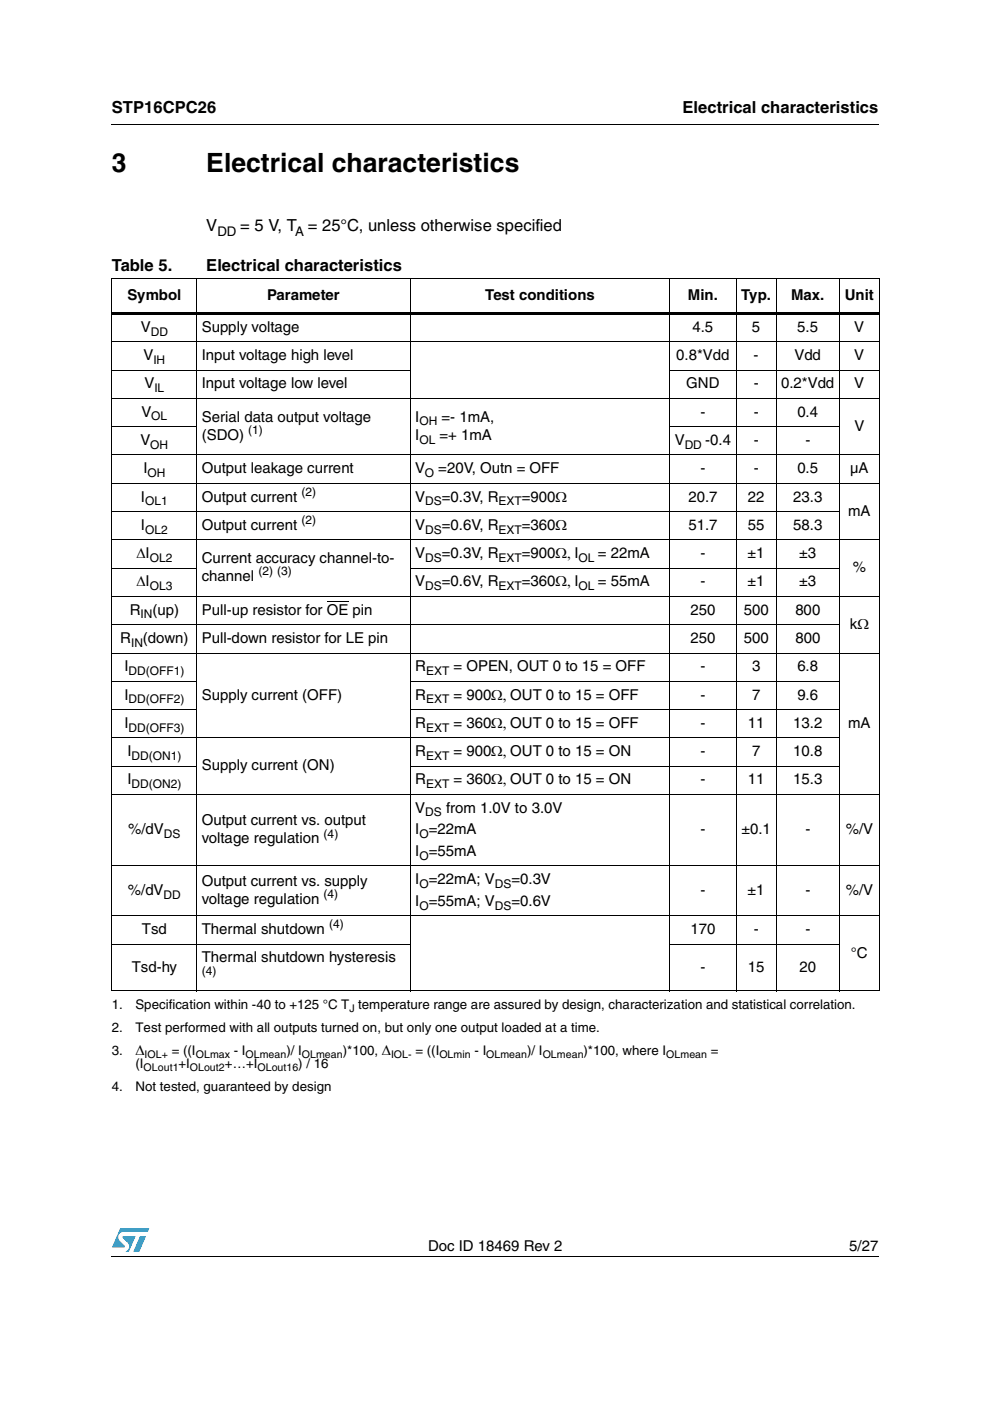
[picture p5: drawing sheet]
<svg xmlns="http://www.w3.org/2000/svg" width="210mm" height="297mm" viewBox="0 0 210 297" stroke-linecap="round" stroke-linejoin="round" font-family="sans-serif">
<defs><g id="words">
<g font-size="5.6">
<text x="23.7" y="36.4">3</text>
<text x="43.7" y="36.4">Electrical characteristics</text>
</g>
<g font-size="3.5">
<text x="23.7" y="23.9">STP16CPC26</text>
<text x="144.7" y="23.9">Electrical characteristics</text>
<text x="43.7" y="49.1">V</text>
<text x="50.9" y="49.1">= 5 V, T = 25°C, unless otherwise specified</text>
<text x="23.7" y="57.6">Table 5.</text>
<text x="43.7" y="57.6">Electrical characteristics</text>
</g>
<g font-size="3.2">
<text x="27" y="63.6">Symbol</text>
<text x="56.6" y="63.6">Parameter</text>
<text x="102.8" y="63.6">Test conditions</text>
<text x="145.9" y="63.6">Min.</text>
<text x="157.1" y="63.6">Typ.</text>
<text x="167.7" y="63.6">Max.</text>
<text x="179.1" y="63.6">Unit</text>
<text x="29.8" y="70.4">V</text>
<text x="42.8" y="70.4">Supply voltage</text>
<text x="146.8" y="70.4">4.5</text>
<text x="159.4" y="70.4">5</text>
<text x="169" y="70.4">5.5</text>
<text x="181.1" y="70.4">V</text>
<text x="30.4" y="76.3">V</text>
<text x="42.8" y="76.3">Input voltage high level</text>
<text x="143.4" y="76.3">0.8*Vdd</text>
<text x="159.8" y="76.3">-</text>
<text x="168.4" y="76.3">Vdd</text>
<text x="181.1" y="76.3">V</text>
<text x="30.6" y="82.4">V</text>
<text x="42.8" y="82.4">Input voltage low level</text>
<text x="145.5" y="82.4">GND</text>
<text x="159.8" y="82.4">-</text>
<text x="165.6" y="82.4">0.2*Vdd</text>
<text x="181.1" y="82.4">V</text>
<text x="30" y="88.3">V</text>
<text x="42.8" y="89.4">Serial data output voltage</text>
<text x="88.1" y="89.4">I</text>
<text x="93.6" y="89.4">=- 1mA,</text>
<text x="148.5" y="88.3">-</text>
<text x="159.8" y="88.3">-</text>
<text x="169.1" y="88.3">0.4</text>
<text x="29.8" y="94.3">V</text>
<text x="42.8" y="93.3">(SDO)</text>
<text x="88.1" y="93.3">I</text>
<text x="93.2" y="93.3">=+ 1mA</text>
<text x="143.1" y="94.3">V</text>
<text x="149.5" y="94.3">-0.4</text>
<text x="159.8" y="94.3">-</text>
<text x="170.8" y="94.3">-</text>
<text x="181.1" y="91.4">V</text>
<text x="30.4" y="100.4">I</text>
<text x="42.8" y="100.4">Output leakage current</text>
<text x="88" y="100.4">V</text>
<text x="92.9" y="100.4">=20V, Outn = OFF</text>
<text x="148.5" y="100.4">-</text>
<text x="159.8" y="100.4">-</text>
<text x="169.1" y="100.4">0.5</text>
<text x="180.3" y="100.4">µA</text>
<text x="29.9" y="106.3">I</text>
<text x="42.8" y="106.3">Output current</text>
<text x="88.1" y="106.3">V</text>
<text x="93.7" y="106.3">=0.3V, R</text>
<text x="110.6" y="106.3">=900Ω</text>
<text x="146" y="106.3">20.7</text>
<text x="158.6" y="106.3">22</text>
<text x="168.2" y="106.3">23.3</text>
<text x="29.9" y="112.4">I</text>
<text x="42.8" y="112.4">Output current</text>
<text x="88.1" y="112.4">V</text>
<text x="93.7" y="112.4">=0.6V, R</text>
<text x="110.6" y="112.4">=360Ω</text>
<text x="146" y="112.4">51.7</text>
<text x="158.6" y="112.4">55</text>
<text x="168.2" y="112.4">58.3</text>
<text x="179.8" y="109.3">mA</text>
<text x="28.9" y="118.3">ΔI</text>
<text x="42.8" y="119.4">Current accuracy channel-to-</text>
<text x="88.1" y="118.3">V</text>
<text x="93.7" y="118.3">=0.3V, R</text>
<text x="110.6" y="118.3">=900Ω, I</text>
<text x="126.8" y="118.3">= 22mA</text>
<text x="148.5" y="118.3">-</text>
<text x="158.5" y="118.3">±1</text>
<text x="169.5" y="118.3">±3</text>
<text x="28.9" y="124.3">ΔI</text>
<text x="42.8" y="123.3">channel</text>
<text x="88.1" y="124.3">V</text>
<text x="93.7" y="124.3">=0.6V, R</text>
<text x="110.6" y="124.3">=360Ω, I</text>
<text x="126.8" y="124.3">= 55mA</text>
<text x="148.5" y="124.3">-</text>
<text x="158.5" y="124.3">±1</text>
<text x="169.5" y="124.3">±3</text>
<text x="180.8" y="121.3">%</text>
<text x="27.5" y="130.3">R</text>
<text x="32.3" y="130.3">(up)</text>
<text x="42.8" y="130.3">Pull-up resistor for OE pin</text>
<text x="146.4" y="130.3">250</text>
<text x="157.7" y="130.3">500</text>
<text x="168.6" y="130.3">800</text>
<text x="25.5" y="136.3">R</text>
<text x="30.3" y="136.3">(down)</text>
<text x="42.8" y="136.3">Pull-down resistor for LE pin</text>
<text x="146.4" y="136.3">250</text>
<text x="157.7" y="136.3">500</text>
<text x="168.6" y="136.3">800</text>
<text x="180.2" y="133.3">kΩ</text>
<text x="26.4" y="142.3">I</text>
<text x="88.1" y="142.3">R</text>
<text x="96.2" y="142.3">= OPEN, OUT 0 to 15 = OFF</text>
<text x="148.5" y="142.3">-</text>
<text x="159.4" y="142.3">3</text>
<text x="169.1" y="142.3">6.8</text>
<text x="26.4" y="148.3">I</text>
<text x="42.8" y="148.3">Supply current (OFF)</text>
<text x="88.1" y="148.3">R</text>
<text x="96.2" y="148.3">= 900Ω, OUT 0 to 15 = OFF</text>
<text x="148.5" y="148.3">-</text>
<text x="159.4" y="148.3">7</text>
<text x="169.1" y="148.3">9.6</text>
<text x="26.4" y="154.3">I</text>
<text x="88.1" y="154.3">R</text>
<text x="96.2" y="154.3">= 360Ω, OUT 0 to 15 = OFF</text>
<text x="148.5" y="154.3">-</text>
<text x="158.6" y="154.3">11</text>
<text x="168.2" y="154.3">13.2</text>
<text x="179.8" y="154.3">mA</text>
<text x="27" y="160.3">I</text>
<text x="88.1" y="160.3">R</text>
<text x="96.2" y="160.3">= 900Ω, OUT 0 to 15 = ON</text>
<text x="148.5" y="160.3">-</text>
<text x="159.4" y="160.3">7</text>
<text x="168.2" y="160.3">10.8</text>
<text x="27" y="166.3">I</text>
<text x="42.8" y="163.3">Supply current (ON)</text>
<text x="88.1" y="166.3">R</text>
<text x="96.2" y="166.3">= 360Ω, OUT 0 to 15 = ON</text>
<text x="148.5" y="166.3">-</text>
<text x="158.6" y="166.3">11</text>
<text x="168.2" y="166.3">15.3</text>
<text x="88.1" y="172.3">V</text>
<text x="94.6" y="172.3">from 1.0V to 3.0V</text>
<text x="27.2" y="176.9">%/dV</text>
<text x="42.8" y="175">Output current vs. output</text>
<text x="42.8" y="178.8">voltage regulation</text>
<text x="88.1" y="176.9">I =22mA</text>
<text x="148.5" y="176.9">-</text>
<text x="157.2" y="176.9">±0.1</text>
<text x="170.8" y="176.9">-</text>
<text x="179.3" y="176.9">%/V</text>
<text x="88.1" y="181.5">I =55mA</text>
<text x="27.1" y="189.8">%/dV</text>
<text x="42.8" y="187.8">Output current vs. supply</text>
<text x="42.8" y="191.7">voltage regulation</text>
<text x="88.1" y="187.5">I =22mA; V</text>
<text x="108.4" y="187.5">=0.3V</text>
<text x="148.5" y="189.8">-</text>
<text x="158.5" y="189.8">±1</text>
<text x="170.8" y="189.8">-</text>
<text x="179.3" y="189.8">%/V</text>
<text x="88.1" y="192.1">I =55mA; V</text>
<text x="108.4" y="192.1">=0.6V</text>
<text x="30.1" y="198.1">Tsd</text>
<text x="42.8" y="198.1">Thermal shutdown</text>
<text x="146.4" y="198.1">170</text>
<text x="159.8" y="198.1">-</text>
<text x="170.8" y="198.1">-</text>
<text x="180.4" y="203">°C</text>
<text x="27.9" y="206">Tsd-hy</text>
<text x="42.8" y="204.1">Thermal shutdown hysteresis</text>
<text x="148.5" y="206">-</text>
<text x="158.6" y="206">15</text>
<text x="169.5" y="206">20</text>
<text x="28.7" y="223.6">Δ</text>
<text x="90.8" y="265.1">Doc ID 18469 Rev 2</text>
<text x="180.1" y="265.1">5/27</text>
</g>
<g font-size="2.8">
<text x="46.1" y="50">DD</text>
<text x="62.6" y="50">A</text>
<text x="23.7" y="214">1.</text>
<text x="28.7" y="214">Specification within -40 to +125 °C T temperature range are assured by design, characterization and statistical correlation.</text>
<text x="23.7" y="218.8">2.</text>
<text x="28.7" y="218.8">Test performed with all outputs turned on, but only one output loaded at a time.</text>
<text x="23.7" y="223.6">3.</text>
<text x="28.7" y="226.4">(I</text>
<text x="36.4" y="223.6">= ((I</text>
<text x="37.8" y="226.4">+I</text>
<text x="47.7" y="226.4">+…+I</text>
<text x="49.6" y="223.6">- I</text>
<text x="60.7" y="223.6">)/ I</text>
<text x="63.2" y="226.4">) / 16</text>
<text x="72.7" y="223.6">)*100, Δ</text>
<text x="88.1" y="223.6">= ((I</text>
<text x="100.6" y="223.6">- I</text>
<text x="111.8" y="223.6">)/ I</text>
<text x="123.7" y="223.6">)*100, where I</text>
<text x="150.7" y="223.6">=</text>
<text x="23.7" y="231.2">4.</text>
<text x="28.7" y="231.2">Not tested, guaranteed by design</text>
</g>
<g font-size="2.5">
<text x="32" y="71.2">DD</text>
<text x="32.5" y="77.2">IH</text>
<text x="32.7" y="83.1">IL</text>
<text x="32" y="89.2">OL</text>
<text x="31.8" y="95.1">OH</text>
<text x="52.6" y="92">(1)</text>
<text x="88.9" y="90.2">OH</text>
<text x="88.9" y="94.1">OL</text>
<text x="145.2" y="95.1">DD</text>
<text x="31.3" y="101.1">OH</text>
<text x="90.1" y="101.1">O</text>
<text x="30.8" y="107.1">OL1</text>
<text x="63.9" y="105.1">(2)</text>
<text x="90.1" y="107.1">DS</text>
<text x="105.7" y="107.1">EXT</text>
<text x="30.8" y="113.1">OL2</text>
<text x="63.9" y="111.1">(2)</text>
<text x="90.1" y="113.1">DS</text>
<text x="105.7" y="113.1">EXT</text>
<text x="31.7" y="119.1">OL2</text>
<text x="90.1" y="119.1">DS</text>
<text x="105.7" y="119.1">EXT</text>
<text x="122.7" y="119.1">OL</text>
<text x="31.7" y="125.1">OL3</text>
<text x="54.8" y="122">(2) (3)</text>
<text x="90.1" y="125.1">DS</text>
<text x="105.7" y="125.1">EXT</text>
<text x="122.7" y="125.1">OL</text>
<text x="29.8" y="131.1">IN</text>
<text x="27.8" y="137.1">IN</text>
<text x="27.3" y="143.1">DD(OFF1)</text>
<text x="90.3" y="143.1">EXT</text>
<text x="27.3" y="149.1">DD(OFF2)</text>
<text x="90.3" y="149.1">EXT</text>
<text x="27.3" y="155.1">DD(OFF3)</text>
<text x="90.3" y="155.1">EXT</text>
<text x="27.9" y="161.1">DD(ON1)</text>
<text x="90.3" y="161.1">EXT</text>
<text x="27.9" y="167.1">DD(ON2)</text>
<text x="90.3" y="167.1">EXT</text>
<text x="90.1" y="173.1">DS</text>
<text x="34.8" y="177.7">DS</text>
<text x="68.6" y="177.6">(4)</text>
<text x="88.9" y="177.7">O</text>
<text x="88.9" y="182.3">O</text>
<text x="34.7" y="190.6">DD</text>
<text x="68.6" y="190.5">(4)</text>
<text x="88.9" y="188.3">O</text>
<text x="104.9" y="188.3">DS</text>
<text x="69.8" y="196.8">(4)</text>
<text x="88.9" y="192.9">O</text>
<text x="104.9" y="192.9">DS</text>
<text x="42.8" y="206.7">(4)</text>
</g>
<g font-size="2.2">
<text x="74.1" y="214.7">J</text>
<text x="30.5" y="227.1">OLout1</text>
<text x="30.7" y="224.3">IOL+</text>
<text x="40.3" y="227.1">OLout2</text>
<text x="41.5" y="224.3">OLmax</text>
<text x="52.1" y="224.3">OLmean</text>
<text x="54.6" y="227.1">OLout16</text>
<text x="64" y="224.3">OLmean</text>
<text x="82.9" y="224.3">IOL-</text>
<text x="93.2" y="224.3">OLmin</text>
<text x="103.1" y="224.3">OLmean</text>
<text x="115.1" y="224.3">OLmean</text>
<text x="141.3" y="224.3">OLmean</text>
</g>
</g></defs>
<g fill="#009ad9">
<path d="M29.7 262.1h1.3l-1.5 3.3h-1.2z"/>
<path d="M25.5 260.5h6.2l-.4 .7h-5.1a1.13 1.13 0 0 0-1.1 .7 1.13 1.13 0 0 0 .3 1.2l1.1 1-.1 .3-2.7 .1z"/>
<path d="M26 262.1h2.8l-1.5 3.3h-.7a1.18 1.18 0 0 0 .5-1.9l-1.1-1.1z"/>
</g>
<path d="M23.6 26.2l.1 .2zM23.6 66.2h162.9v.6h-162.9zM23.6 266.3l.1 .1z" fill="#000"/>
<g fill="none" stroke="#000" stroke-width=".21">
<path d="M23.7 26.3h162.6M23.6 59.1h162.9M23.7 59.2v150.8M41.7 59v151.2M87 59v151.2M142 59v151.2M156.1 59v151.2M164.6 59v151.2M178 59v151.2M186.4 59.2v150.8M23.6 72.5h162.9M23.6 78.5h63.5"/>
<path d="M141.9 78.5h44.6M23.6 84.5h162.9M23.6 90.5h18.2M23.6 96.5h162.9M141.9 90.5h36.2M23.6 102.5h162.9M23.6 108.5h154.5M23.6 114.5h162.9M23.6 120.5h18.2M23.6 126.4h162.9M23.6 132.5h154.5M23.6 138.5h162.9"/>
<path d="M69.3 127.6h4.6M86.9 120.5h91.2M23.6 144.4h18.2M23.6 150.5h18.2M23.6 156.4h154.5M86.9 144.4h91.2M86.9 150.5h91.2M23.6 162.4h18.2M23.6 168.4h162.9M86.9 162.4h91.2M23.6 183.6h162.9M23.6 194.2h162.9"/>
<path d="M23.6 200.2h63.5M23.6 210.1h162.9M141.9 200.2h36.2M23.7 266.3h162.6"/>
</g>
<use href="#words"/>
</svg>
